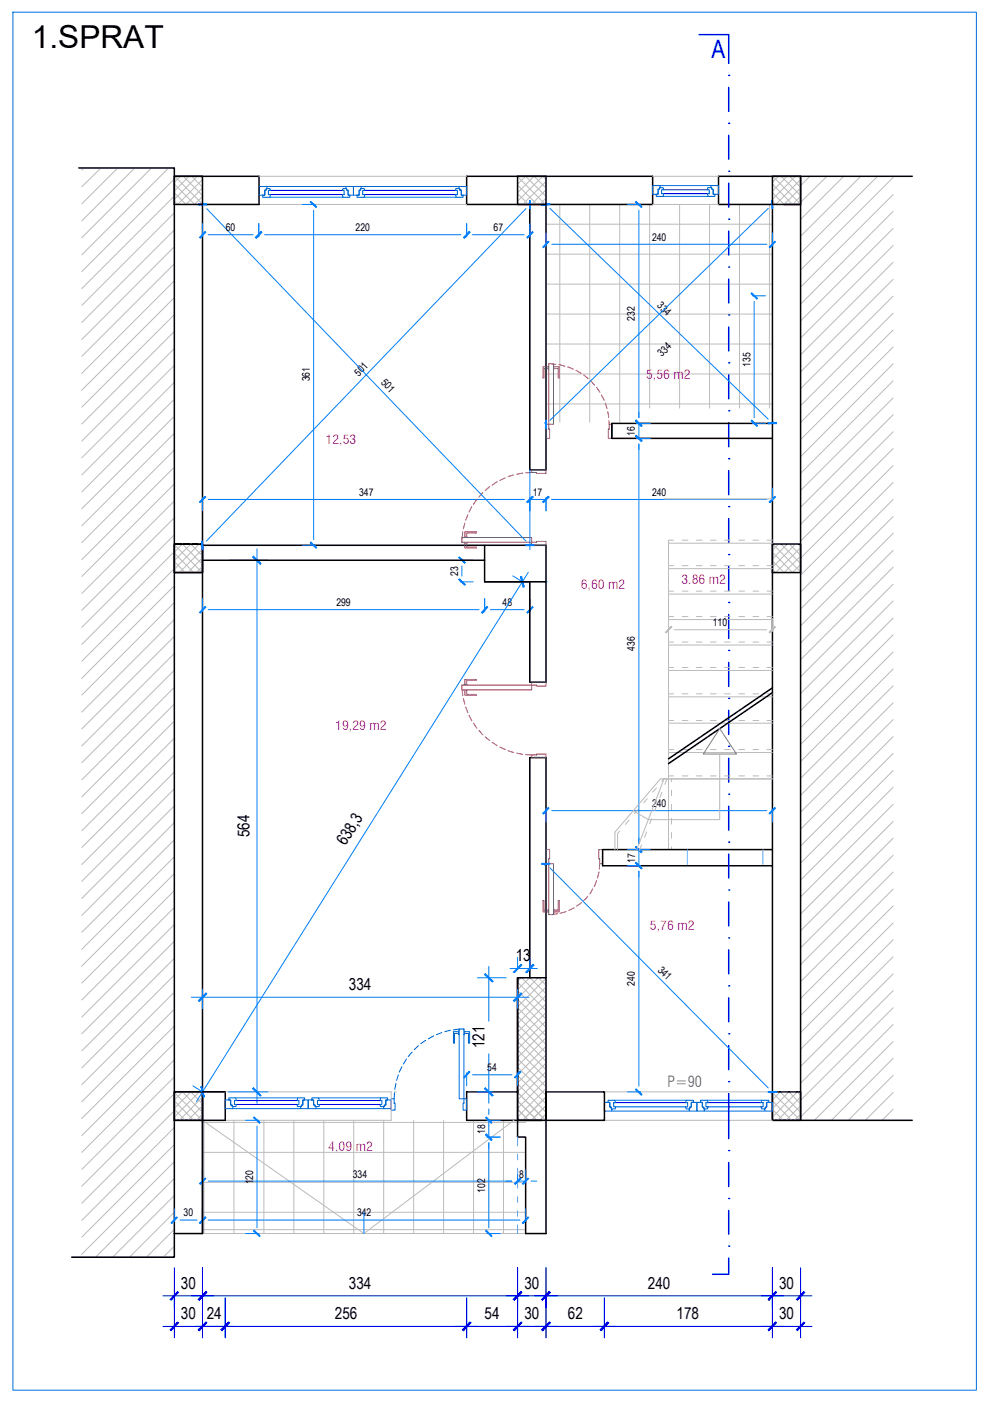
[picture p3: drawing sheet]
<svg xmlns="http://www.w3.org/2000/svg" width="210mm" height="297mm" viewBox="0 0 210 297" stroke-linecap="round" stroke-linejoin="round" font-family="sans-serif">
<defs><g id="words">
<text font-size="6.7" x="6.7" y="10.1">1.SPRAT</text>
<text font-size="5.4" fill="#0000f0" x="150.8" y="12.3">A</text>
<g font-size="3.5">
<text x="52.9" y="177.5" transform="rotate(-90 52.9 177.5)">564</text>
<text x="73.3" y="179.4" transform="rotate(-58 73.3 179.4)">638,3</text>
<text x="109.4" y="203.8">13</text>
<text x="74" y="209.9">334</text>
<text x="102.8" y="222.3" transform="rotate(-90 102.8 222.3)">121</text>
<text x="38.4" y="273.2">30</text>
<text x="74" y="273.2">334</text>
<text x="111.2" y="273.2">30</text>
<text x="137.4" y="273.2">240</text>
<text x="165.2" y="273.2">30</text>
<text x="38.4" y="279.6">30</text>
<text x="43.8" y="279.7">24</text>
<text x="71" y="279.6">256</text>
<text x="102.8" y="279.6">54</text>
<text x="111.2" y="279.6">30</text>
<text x="120.4" y="279.6">62</text>
<text x="143.5" y="279.6">178</text>
<text x="165.2" y="279.6">30</text>
</g>
<text font-size="3.2" fill="#37dd00" x="141.5" y="230.5">P=90</text>
<g font-size="2.7" fill="#f0f">
<text x="137" y="80.4">5,56 m2</text>
<text x="69" y="94.1">12,53</text>
<text x="123.1" y="124.9">6,60 m2</text>
<text x="144.5" y="123.8">3.86 m2</text>
<text x="71.1" y="154.9">19,29 m2</text>
<text x="137.8" y="197.1">5,76 m2</text>
<text x="69.6" y="243.9">4,09 m2</text>
</g>
<g font-size="2.2">
<text x="47.9" y="49">60</text>
<text x="75.4" y="49">220</text>
<text x="104.7" y="49">67</text>
<text x="138.2" y="51">240</text>
<text x="139.2" y="64.9" transform="rotate(44 139.2 64.9)">334</text>
<text x="134.6" y="68.1" transform="rotate(-90 134.6 68.1)">232</text>
<text x="140.3" y="75.7" transform="rotate(-44 140.3 75.7)">334</text>
<text x="159.1" y="77.8" transform="rotate(-90 159.1 77.8)">135</text>
<text x="65.7" y="80.9" transform="rotate(-90 65.7 80.9)">361</text>
<text x="76.1" y="79.9" transform="rotate(-47 76.1 79.9)">501</text>
<text x="80.7" y="81.1" transform="rotate(47 80.7 81.1)">501</text>
<text x="134.6" y="92.4" transform="rotate(-90 134.6 92.4)">16</text>
<text x="76.1" y="105.1">347</text>
<text x="113" y="105.1">17</text>
<text x="138.2" y="105.1">240</text>
<text x="97.2" y="122.1" transform="rotate(-90 97.2 122.1)">23</text>
<text x="71.3" y="128.5">299</text>
<text x="106.6" y="128.5">48</text>
<text x="151.1" y="132.7">110</text>
<text x="134.6" y="138" transform="rotate(-90 134.6 138)">436</text>
<text x="138.2" y="171.1">240</text>
<text x="134.7" y="182.9" transform="rotate(-90 134.7 182.9)">17</text>
<text x="134.6" y="209" transform="rotate(-90 134.6 209)">240</text>
<text x="139.3" y="205.8" transform="rotate(45 139.3 205.8)">341</text>
<text x="103.3" y="227.1">54</text>
<text x="102.9" y="240.4" transform="rotate(-90 102.9 240.4)">18</text>
<text x="53.7" y="251.1" transform="rotate(-90 53.7 251.1)">120</text>
<text x="74.8" y="249.7">334</text>
<text x="110.1" y="249.7">8</text>
<text x="38.9" y="257.9">30</text>
<text x="75.7" y="257.9">342</text>
<text x="102.9" y="252.9" transform="rotate(-90 102.9 252.9)">102</text>
</g>
</g></defs>
<!-- layer: ARH - HATCH - PLOCICA -->
<g fill="none" stroke="#bdbdbd" stroke-width=".21">
<path d="M115.8 47.5h48M115.8 53.9h48M118.7 43.3v46.2M125 43.3v46.2M131.4 43.3v46.2M137.7 43.3v43.2M144.1 43.3v43.2M150.4 43.3v43.2M156.8 43.3v43.2M163.1 43.3v43.2M115.8 60.2h48M115.8 66.6h48"/>
<path d="M115.8 72.9h48M115.8 79.3h48M115.8 85.6h48M42.9 238h68.5M43.3 237.5v24M49.6 237.5v24M56 237.5v24M62.3 237.5v24M68.7 237.5v24M75 237.5v24M81.4 237.5v24M87.7 237.5v24"/>
<path d="M94.1 237.5v24M100.4 237.5v24M106.8 237.5v24M42.9 244.3h68.5M42.9 250.7h68.5M42.9 257h68.5"/>
</g>
<!-- layer: Linija pogleda -->
<g fill="none" stroke="#bababa" stroke-width=".21">
<path d="M17.7 35.7l-.4 .3M21.3 35.7l-4 3.9M24.8 35.7l-7.5 7.5M28.5 35.7l-11.2 11.1M32 35.7l-14.7 14.7M35.6 35.7l-18.3 18.3M37 38l-19.7 19.6M138.4 37.4h13.9M171.7 37.4l-2 1.9M175.3 37.4l-5.6 5.5M178.9 37.4l-9.2 9.1M182.5 37.4l-12.8 12.7"/>
<path d="M186.1 37.4l-16.4 16.3M189.4 37.6l-19.7 19.7M37 59.5l-19.7 19.7M37 55.9l-19.7 19.6M37 52.3l-19.7 19.7M37 48.7l-19.7 19.7M37 45.1l-19.7 19.6M37 41.6l-19.7 19.6M54.9 43.3h44M138.4 43.3h13.9M189.4 59.2l-19.7 19.6M189.4 55.6l-19.7 19.6"/>
<path d="M189.4 52l-19.7 19.7M189.4 48.4l-19.7 19.7M189.4 44.8l-19.7 19.7M189.4 41.3l-19.7 19.6M37 77.4l-19.7 19.7M37 73.9l-19.7 19.6M37 70.3l-19.7 19.6M37 66.7l-19.7 19.6M37 63.1l-19.7 19.6M189.4 77.1l-19.7 19.7M189.4 73.6l-19.7 19.6M189.4 70l-19.7 19.6"/>
<path d="M189.4 66.4l-19.7 19.6M189.4 62.8l-19.7 19.6M37 99l-19.7 19.7M37 95.4l-19.7 19.6M37 91.9l-19.7 19.6M37 88.2l-19.7 19.7M37 84.6l-19.7 19.7M37 81.1l-19.7 19.6M189.4 98.7l-19.7 19.6M189.4 95.1l-19.7 19.6M189.4 91.5l-19.7 19.7M189.4 87.9l-19.7 19.6"/>
<path d="M189.4 84.4l-19.7 19.6M189.4 80.8l-19.7 19.6M37 116.9l-19.7 19.7M37 113.4l-19.7 19.6M37 109.8l-19.7 19.6M37 106.2l-19.7 19.6M37 102.6l-19.7 19.6M37 117.1l1.7-1.7 4.2 4.3M37 115.5l5.9 5.9M37 117.3l4.1 4.1M37 119l2.3 2.4M42.9 118.3l-3.1 3.1"/>
<path d="M42.9 116.4l-4.9 5M42.9 116.1l-.7-.7-5.2 5.3M42.9 117.9l-2.4-2.5-3.5 3.5M141.7 114.5v65.6M163.8 117.1l4.2 4.3 1.7-1.7M163.8 115.4l5.9 5.9M165 115.4l-1.2 1.3M165.6 115.4l4.1 4.1M166.9 115.4l-3.1 3.1M167.4 115.4l2.3 2.3M168.7 115.4l-4.9 4.9M169.2 115.4l.5 .5"/>
<path d="M169.7 116.1l-5.2 5.3-.7-.7M169.7 117.9l-3.4 3.5-2.5-2.5M189.4 116.7l-19.7 19.6M189.4 113.1l-19.7 19.6M189.4 109.5l-19.7 19.6M189.4 105.9l-19.7 19.6M189.4 102.3l-19.7 19.7M37 138.5l-19.7 19.7M37 134.9l-19.7 19.6M37 131.4l-19.7 19.6M37 127.7l-19.7 19.7M37 124.2l-19.7 19.6"/>
<path d="M37 120.6l-19.7 19.6M37 120.9l.5 .5M42.9 120.1l-1.2 1.3M189.4 138.2l-19.7 19.6M189.4 134.6l-19.7 19.7M189.4 131l-19.7 19.7M189.4 127.4l-19.7 19.6M189.4 123.9l-19.7 19.6M189.4 120.2l-19.7 19.7M37 156.5l-19.7 19.6M37 152.9l-19.7 19.6M37 149.3l-19.7 19.7"/>
<path d="M37 145.7l-19.7 19.6M37 142.1l-19.7 19.6M189.4 159.7l-19.7 19.7M189.4 156.2l-19.7 19.6M189.4 152.6l-19.7 19.6M189.4 149l-19.7 19.6M189.4 145.4l-19.7 19.6M189.4 141.8l-19.7 19.7M37 178l-19.7 19.7M37 174.4l-19.7 19.7M37 170.9l-19.7 19.6M37 167.2l-19.7 19.7"/>
<path d="M37 163.7l-19.7 19.6M37 160.1l-19.7 19.6M140 165.1h23.8M142.4 165.1v.6M142.4 167.6v1.1M142.4 170.5v1.2M142.4 173.5v1.2M142.4 176.5v1.2M142.4 179.6v.5M189.4 177.7l-19.7 19.6M189.4 174.2l-19.7 19.6M189.4 170.5l-19.7 19.7"/>
<path d="M189.4 166.9l-19.7 19.7M189.4 163.4l-19.7 19.6M37 199.6l-19.7 19.6M37 196l-19.7 19.6M37 192.4l-19.7 19.6M37 188.8l-19.7 19.6M37 185.2l-19.7 19.6M37 181.7l-19.7 19.6M189.4 199.2l-19.7 19.7M189.4 195.7l-19.7 19.6M189.4 192.1l-19.7 19.6M189.4 188.5l-19.7 19.6"/>
<path d="M189.4 184.9l-19.7 19.6M189.4 181.3l-19.7 19.7M37 217.5l-19.7 19.7M37 214l-19.7 19.6M37 210.4l-19.7 19.6M37 206.7l-19.7 19.7M37 203.2l-19.7 19.6M109.7 208.3l6.1 6M109.7 210l6.1 6.1M109.7 211.9l6.1 5.9M109.7 213.7l6.1 5.9M109.7 215.4l6.1 6.1"/>
<path d="M109.7 217.2l6.1 6M109.7 219.1l6.1 5.9M110.5 207.3l-.8 .8M110.6 207.3l5.2 5.1M112.3 207.3l-2.6 2.5M112.4 207.3l3.4 3.4M114.1 207.3l-4.4 4.4M114.2 207.3l1.6 1.6M115.8 218.2l-6.1 6.1M115.8 216.5l-6.1 5.9M115.8 214.7l-6.1 5.9M115.8 212.8l-6.1 6.1"/>
<path d="M115.8 211.1l-6.1 5.9M115.8 209.3l-6.1 5.9M115.8 207.4l-6.1 6.1M189.4 217.2l-19.7 19.6M189.4 213.7l-19.7 19.6M189.4 210l-19.7 19.7M189.4 206.5l-19.7 19.6M189.4 202.9l-19.7 19.6M37 239.1l-19.7 19.6M37 235.5l-19.7 19.6M37 231.9l-19.7 19.6M37 228.3l-19.7 19.6"/>
<path d="M37 224.7l-19.7 19.6M37 221.1l-19.7 19.7M37 233.2l1.7-1.7 4.2 4.3M37 231.6l5.9 5.9M37 233.4l4.1 4.1M37 235.2l2.3 2.3M37 237l.5 .5M42.9 237.5l34.3 24 31.8-24M42.9 234.4l-3.1 3.1M42.9 236.2l-1.2 1.3M42.9 232.6l-4.9 4.9M42.9 232.2l-.7-.7-5.2 5.3"/>
<path d="M42.9 234l-2.4-2.5-3.5 3.5M42.9 231.5h40v6h-35.1M83.6 231.5h.4M109.7 220.8l6.1 6M109.7 222.6l6.1 6M109.7 224.5l6.1 5.9M109.7 226.2l6.1 6M109.7 228l6.1 6M109.7 229.8l6.1 6M109.7 231.6l5.9 5.9M109.7 233.4l4.2 4.1M109.7 235.2l2.4 2.3"/>
<path d="M109.7 237l.5 .5M115.8 236.2l-1.4 1.3M115.8 234.4l-3.1 3.1M115.8 232.6l-5 4.9M115.8 230.8l-6.1 6M115.8 229l-6.1 6M115.8 227.2l-6.1 6M115.8 225.4l-6.1 6M115.8 223.6l-6.1 6M115.8 221.8l-6.1 6M115.8 220l-6.1 6M128.2 237.5h35.6"/>
<path d="M128.2 231.5h35.6M163.8 233.2l1.6-1.7 4.3 4.3M163.8 231.6l5.9 5.9M163.8 233.4l4 4.1M163.8 235.2l2.3 2.3M163.8 237l.5 .5M169.7 236.2l-1.3 1.3M169.7 234.4l-3.1 3.1M169.7 232.6l-4.8 4.9M169.7 232.2l-.7-.7-5.2 5.3M169.7 234l-2.4-2.5-3.5 3.5M189.4 235.2l-2.4 2.3"/>
<path d="M189.4 231.6l-5.9 5.9M189.4 228l-9.6 9.5M189.4 224.4l-13.1 13.1M189.4 220.8l-16.7 16.7M37 257l-9.6 9.6M37 253.5l-13.1 13.1M37 249.9l-16.7 16.7M37 246.3l-19.7 19.6M37 242.7l-19.7 19.6M37 264.2l-2.4 2.4M37 260.6l-5.9 6M42.9 261.5h68.5"/>
<path d="M42.9 260.7h68.5"/>
</g>
<!-- layer: Linija presjeka -->
<g fill="none" stroke="#000" stroke-width=".32">
<path d="M54.9 37.4h-17.9v224.1M98.9 37.4h39.5v5.9h-39.5zM152.3 37.4h17.4v200.1h-5.9v-194.2h-11.5zM54.9 43.3h-12v194.2M166.2 43.3h3.5M37 115.4h5.9v6h-5.9zM163.8 115.4h5.9v6h-5.9zM127.8 183.6h36M127.8 180.1h36M37 231.5h5.9v6h-5.9zM47.8 231.5v6M109.7 231.5v9.6"/>
<path d="M109.7 231.5v6h6.1v-6v30M109.7 231.5h-10.8v6h16M163.8 231.5h5.9v6h-5.9z"/>
</g>
<!-- layer: GL-Bravarija -->
<g fill="none" stroke="#005cb8" stroke-width=".21">
<path d="M92 219.6l-1.2 .7M93.7 218.9l-1.2 .5M95.5 218.4l-1.2 .3M97.2 218.7h-1.1v2.4h.2v-2h.9M97.4 218.5h-.2v.9h.2M97.4 218.2h1v14.8h-1zM97.5 218.2l-1.4 .2M98.4 218.5v.9M98.4 218.7h1.2v2.4h-.3v-2h-.9M65.3 233.2h1.2v1.1h.3v.3h.3l-.2 .5h-1.6zM66.1 232.8h1.5l.1 .5h-.4v.9h.5l-.2 .4h-.8v-.3h-.3v-1.1h-.4zM80.7 232.8h1.5v.4h-.4v1.1h-.3v.3h-.8l-.1-.4h.4v-.9h-.4z"/>
<path d="M81.8 233.2h1.1v1.9h-1.5l-.1-.5h.2v-.3h.3zM82.9 233h.7v.9h.2v1.5h-.9zM83.6 231.6v1.4M84 229.7l-.3 1.3M84.5 227.9l-.4 1.2M85.2 226.2l-.5 1.1M86.2 224.5l-.7 1.1M87.4 223.1l-.8 .9M88.7 221.7l-.9 .8M90.2 220.6l-1 .7M98.4 233h.5v2.4h-.7v-1.5h.2zM128.2 233.7h1.1v1h.3v.4h.2l-.1 .5h-1.5z"/>
<path d="M128.9 233.3h1.5l.1 .5h-.4v.9h.4l-.1 .4h-.8v-.4h-.3v-1h-.4zM145.5 233.3h1.5v.4h-.4v1h-.4v.4h-.7l-.1-.4h.4v-.9h-.4zM146.6 233.7h1.2v1.9h-1.6l-.1-.5h.1v-.4h.4zM147.8 233.7h1.1v1h.3v.4h.2l-.1 .5h-1.5zM148.5 233.3h1.5l.1 .5h-.4v.9h.4l-.1 .4h-.8v-.4h-.3v-1h-.4zM161.5 233.3h1.5v.4h-.4v1h-.4v.4h-.7l-.1-.4h.4v-.9h-.4zM162.6 233.7h1.2v1.9h-1.6l-.1-.5h.1v-.4h.4z"/>
</g>
<path d="M67.8 234.2h12.8M67.8 233.3h12.8M130.5 234.7h14.9M130.5 233.8h14.9M150.1 234.7h11.3M150.1 233.8h11.3" fill="none" stroke="#00f" stroke-width=".21"/>
<path d="M66.9 235.1h14.5M67.6 232.8h13.1M129.7 235.6h16.5M130.4 233.3h15.1M149.3 235.6h12.9M150 233.3h11.5" fill="none" stroke="#008ab8" stroke-width=".21"/>
<!-- layer: Linija pogleda -->
<path d="M2.7 2.6h204.3v292.1h-204.3z" fill="none" stroke="#006edd" stroke-width=".21"/>
<!-- layer: ARH - OZNAKE presjeka -->
<path d="M154.5 7.3v6.1" fill="none" stroke="#0000f0" stroke-width=".32"/>
<circle cx="154.5" cy="16" r=".16" fill="#0000f0"/>
<path d="M154.5 18.5v5.1" fill="none" stroke="#0000f0" stroke-width=".32"/>
<circle cx="154.5" cy="26.1" r=".16" fill="#0000f0"/>
<path d="M154.5 28.7v5.1" fill="none" stroke="#0000f0" stroke-width=".32"/>
<circle cx="154.5" cy="36.3" r=".16" fill="#0000f0"/>
<path d="M154.5 38.8v5.1" fill="none" stroke="#0000f0" stroke-width=".32"/>
<circle cx="154.5" cy="46.5" r=".16" fill="#0000f0"/>
<path d="M154.5 49v5.1" fill="none" stroke="#0000f0" stroke-width=".32"/>
<circle cx="154.5" cy="56.6" r=".16" fill="#0000f0"/>
<path d="M154.5 59.2v5" fill="none" stroke="#0000f0" stroke-width=".32"/>
<circle cx="154.5" cy="66.8" r=".16" fill="#0000f0"/>
<path d="M154.5 69.3v5.1" fill="none" stroke="#0000f0" stroke-width=".32"/>
<circle cx="154.5" cy="76.9" r=".16" fill="#0000f0"/>
<path d="M154.5 79.5v5.1" fill="none" stroke="#0000f0" stroke-width=".32"/>
<circle cx="154.5" cy="87.1" r=".16" fill="#0000f0"/>
<path d="M154.5 89.6v5.1" fill="none" stroke="#0000f0" stroke-width=".32"/>
<circle cx="154.5" cy="97.3" r=".16" fill="#0000f0"/>
<path d="M154.5 99.8v5.1" fill="none" stroke="#0000f0" stroke-width=".32"/>
<circle cx="154.5" cy="107.4" r=".16" fill="#0000f0"/>
<path d="M154.5 110v5" fill="none" stroke="#0000f0" stroke-width=".32"/>
<circle cx="154.5" cy="117.6" r=".16" fill="#0000f0"/>
<path d="M154.5 120.1v5.1" fill="none" stroke="#0000f0" stroke-width=".32"/>
<circle cx="154.5" cy="127.7" r=".16" fill="#0000f0"/>
<path d="M154.5 130.3v5.1" fill="none" stroke="#0000f0" stroke-width=".32"/>
<circle cx="154.5" cy="137.9" r=".16" fill="#0000f0"/>
<path d="M154.5 140.4v5.1" fill="none" stroke="#0000f0" stroke-width=".32"/>
<circle cx="154.5" cy="148.1" r=".16" fill="#0000f0"/>
<path d="M154.5 150.6v5.1" fill="none" stroke="#0000f0" stroke-width=".32"/>
<circle cx="154.5" cy="158.2" r=".16" fill="#0000f0"/>
<path d="M154.5 160.8v5" fill="none" stroke="#0000f0" stroke-width=".32"/>
<circle cx="154.5" cy="168.4" r=".16" fill="#0000f0"/>
<path d="M154.5 170.9v5.1" fill="none" stroke="#0000f0" stroke-width=".32"/>
<circle cx="154.5" cy="178.5" r=".16" fill="#0000f0"/>
<path d="M154.5 181.1v5.1" fill="none" stroke="#0000f0" stroke-width=".32"/>
<circle cx="154.5" cy="188.7" r=".16" fill="#0000f0"/>
<path d="M154.5 191.2v5.1" fill="none" stroke="#0000f0" stroke-width=".32"/>
<circle cx="154.5" cy="198.9" r=".16" fill="#0000f0"/>
<path d="M154.5 201.4v5.1" fill="none" stroke="#0000f0" stroke-width=".32"/>
<circle cx="154.5" cy="209" r=".16" fill="#0000f0"/>
<path d="M154.5 211.6v5" fill="none" stroke="#0000f0" stroke-width=".32"/>
<circle cx="154.5" cy="219.2" r=".16" fill="#0000f0"/>
<path d="M154.5 221.7v5.1" fill="none" stroke="#0000f0" stroke-width=".32"/>
<circle cx="154.5" cy="229.3" r=".16" fill="#0000f0"/>
<path d="M154.5 231.9v9.5" fill="none" stroke="#0000f0" stroke-width=".32"/>
<circle cx="154.5" cy="243.9" r=".16" fill="#0000f0"/>
<path d="M154.5 246.5v5.1" fill="none" stroke="#0000f0" stroke-width=".32"/>
<circle cx="154.5" cy="254.1" r=".16" fill="#0000f0"/>
<path d="M154.5 256.6v5.1" fill="none" stroke="#0000f0" stroke-width=".32"/>
<circle cx="154.5" cy="264.2" r=".16" fill="#0000f0"/>
<path d="M148.2 7.3h6.3M154.5 266.7v3.5h-3.4" fill="none" stroke="#0000f0" stroke-width=".32"/>
<!-- layer: ARH - KOTE - ENTERIJER -->
<g fill="none" stroke="#007fff" stroke-width=".21">
<path d="M42.9 47.4v2.8M43.3 43.1l-.4 .2M43.8 44.2l67.7 70.5M44.1 49.8h9.6M54.9 47.4v2.8M56.1 49.8h41.6M64.1 43.3h2.8M66.5 44.6v69.8M98.9 47.4v2.8M100.1 49.8h11M111.5 44.2l-67.7 70.5M112.1 43.1l.2 .2"/>
<path d="M112.3 47.4v2.8M115.8 49.4v2.8M116 43.1l-.2 .2M116.6 44.2l46.3 44.7M117 51.8h45.6M133 43.3h2.8M135.5 44.6v44M162.9 44.2l-46.3 44.9M163.5 43.1l.3 .2M163.8 49.4v2.8M159.5 62.7h2.8M159.9 63.9v24.7"/>
<path d="M112.3 99.6v17M115.5 89.6l.3 .4M135 89.8h2.9M135 92.9h2.9M135.5 89.8v3.1M135.5 94.1v84.8M159.5 89.8h2.8M164 89.5l-.2 .3M42.9 105.5v2.8M42.9 115.6l.3 .3M44.1 105.9h67M48.5 118.8h8.3"/>
<path d="M54.5 116.4v117.5M64.1 115.6h2.8M97.5 118.8h2.8M97.9 120v2.2M112.3 105.9h3.5M112.7 115.3l-.4 .3M115.8 105.5v2.8M117 105.9h45.6M163.8 103.5v2.8M42.9 126.9v2.8M44.1 129.3h57.4M97.5 123.4h2.8"/>
<path d="M102.8 126.9v2.8M104 129.3h7.1M108.7 122.1l2.1 1.3M112 121.3l-70.3 112.2M112.3 126.9v2.8M115.8 123.4h.2M115.8 171.5v2.8M117 171.9h45.6M163.8 171.5v2.8M115.8 183.1l-.3 .3M116.6 184l46.3 46.7M133 183.6h2.8"/>
<path d="M133 180.1h4.9M135.5 180.1v3.5M135.5 184.7v45.6M40.6 211.4h71.5M42.9 209.7v4.1M101.2 207.3h6.1M103.6 204.9v11.6M108.1 205.3h5.8M109.7 203v2.3M109.7 209.7v4.1M112.3 203v2.3M40.9 230.2l2 1.3"/>
<path d="M48.5 231.5h8.3M52.1 237.5h2.8M54.5 238.7v21.6M98.9 227.4v2.8M100.1 227.9h8.4M101.2 231.5h3.3M103.3 237.5h2.8M103.6 223.4v10.5M103.6 235.1v1.2M103.6 237.5v3.6M109.7 227.4v2.8M133 231.5h2.8"/>
<path d="M163.8 231.5l-.3 .3M37 256.3v2.8M38.2 258.7h3.6M42.9 248v2.8M42.9 256.3v2.8M44.1 250.4h64.4M44.1 258.7h66.1M77.2 257v4.5M103.3 241.1h2.8M103.6 242.3v18M109.7 248v2.8M109.7 250.4h1.7"/>
<path d="M111.4 248v2.8M111.4 256.3v2.8M112.6 250.4h1.2M52.1 261.5h2.8M103.3 261.5h2.8"/>
</g>
<!-- layer: Pregradni zidovi -->
<g fill="#007fff" stroke="#007fff" stroke-width=".21">
<path d="M53.7 230.6l-.1 .2 1.7 1.5zM53.6 230.8l1.7 1.5-.1 .1z"/>
<path d="M53.6 118.1l1.6 1.6 .1-.2zM53.7 117.9l1.6 1.6-1.7-1.4z"/>
<path d="M97.4 122.7l-.1 .2 1.3 1zM97.3 122.9l1.3 1-.1 .2z"/>
<path d="M97.3 118.2l1.2 1.2 .1-.1zM97.3 118.2l.1-.1 1.2 1.2z"/>
<path d="M65.8 42.8l1.2 1.2 .1-.1zM65.9 42.7l1.2 1.2-1.3-1.1z"/>
<path d="M65.9 114.9l-.1 .1 1.3 1.1zM65.8 115l1.3 1.1-.1 .1z"/>
<path d="M103.3 128.6l-1.2 1.2 .1 .2zM103.3 128.6l.1 .2-1.2 1.2z"/>
<path d="M43.5 128.6l-1.1 1.4 1.2-1.2zM43.5 128.6l-1.1 1.4-.1-.2z"/>
<path d="M103.3 128.6l-1.1 1.4 1.2-1.2zM103.3 128.6l-1.1 1.4-.1-.2z"/>
<path d="M111.7 129.8l.1 .2 1.1-1.4zM112.9 128.6l.1 .2-1.2 1.2z"/>
<path d="M113 204.5l-1.4 1.7 1.6-1.6zM113 204.5l-1.4 1.7-.2-.1z"/>
<path d="M108.8 206.1l.2 .1 1.5-1.7zM110.5 204.5l.1 .1-1.6 1.6z"/>
<path d="M108.8 212.1l.2 .2 1.5-1.8zM110.5 210.5l.1 .2-1.6 1.6z"/>
<path d="M43.7 210.5l-1.5 1.8 1.6-1.6zM42 212.1l1.7-1.6-1.5 1.8z"/>
<path d="M102.9 230.6l-.1 .2 1.7 1.5zM102.8 230.8l1.7 1.5-.2 .1z"/>
<path d="M102.8 206.6l1.5 1.6 .2-.1zM102.9 206.4l1.6 1.7-1.7-1.5z"/>
<path d="M110.4 122.3l.5 2.2 .2-.1zM110.4 122.3h.2l.5 2.1z"/>
<path d="M42.6 230.4l.7 2.2-.5-2.2zM42.6 230.4l.7 2.2h-.2z"/>
<path d="M43.5 105.3l-1.1 1.2 1.2-1.1zM42.3 106.4l1.2-1.1-1.1 1.2z"/>
<path d="M111.7 106.4l.1 .1 1.1-1.2zM112.9 105.3l.1 .1-1.2 1.1z"/>
<path d="M111.7 106.4l.1 .1 1.1-1.2zM112.9 105.3l.1 .1-1.2 1.1z"/>
<path d="M116.3 105.3l-1.1 1.2 1.2-1.1zM115.1 106.4l1.2-1.1-1.1 1.2z"/>
<path d="M116.3 105.3l-1.1 1.2 1.2-1.1zM115.1 106.4l1.2-1.1-1.1 1.2z"/>
<path d="M163.1 106.4l.1 .1 1.1-1.2zM164.3 105.3l.1 .1-1.2 1.1z"/>
<path d="M134.9 89.1l-.1 .1 1.3 1.1zM134.8 89.2l1.3 1.1-.1 .1z"/>
<path d="M134.8 42.8l1.2 1.2 .1-.1zM134.9 42.7l1.2 1.2-1.3-1.1z"/>
<path d="M163.1 52.4l.1 .1 1.1-1.3zM164.3 51.2l.1 .1-1.2 1.2z"/>
<path d="M116.3 51.2l-1.1 1.3 1.2-1.2zM116.3 51.2l-1.1 1.3-.1-.1z"/>
<path d="M162.9 89.6v.2l1.7-.2zM162.9 89.8l1.7-.2v.2z"/>
<path d="M114.9 43.5l1.7-.1v-.2zM114.9 43.3l1.7-.1-1.7 .3z"/>
<path d="M159.4 89.1l-.1 .1 1.3 1.1zM159.3 89.2l1.3 1.1-.1 .1z"/>
<path d="M159.3 62.2l1.2 1.2 .1-.1zM159.3 62.2l.1-.1 1.2 1.2z"/>
<path d="M42.8 114.7l.2 1.7v-1.7zM42.8 114.7l.2 1.7h-.2z"/>
<path d="M112.3 42.5v1.7h.2zM112.3 42.5h.1l.1 1.7z"/>
<path d="M111.5 115.5v.2l1.7-.2zM111.5 115.7l1.7-.2v.2z"/>
<path d="M42.1 43.4l1.7 .1v-.2zM42.1 43.2l1.7 .1-1.7 .1z"/>
<path d="M43.5 49.1l-1.1 1.4 1.2-1.2zM43.5 49.1l-1.1 1.4-.1-.2z"/>
<path d="M54.2 50.3l.1 .2 1.1-1.4zM55.4 49.1l.1 .2-1.2 1.2z"/>
<path d="M55.4 49.1l-1.1 1.4 1.2-1.2zM55.4 49.1l-1.1 1.4-.1-.2z"/>
<path d="M98.3 50.3l.1 .2 1.1-1.4zM99.5 49.1l.1 .2-1.2 1.2z"/>
<path d="M99.5 49.1l-1.1 1.4 1.2-1.2zM99.5 49.1l-1.1 1.4-.1-.2z"/>
<path d="M111.7 50.3l.1 .2 1.1-1.4zM112.9 49.1l.1 .2-1.2 1.2z"/>
<path d="M134.8 183l1.2 1.2 .1-.1zM134.8 183l.1-.1 1.2 1.2z"/>
<path d="M134.9 230.9l-.1 .1 1.3 1.1zM134.8 231l1.3 1.1-.1 .1z"/>
<path d="M109.1 250.9l.1 .2 1.1-1.3zM110.3 249.8l.1 .1-1.2 1.2z"/>
<path d="M43.5 249.8l-1.1 1.3 1.2-1.2zM42.3 250.9l1.2-1.1-1.1 1.3z"/>
<path d="M112 249.8l-1.1 1.3 1.2-1.2zM110.8 250.9l1.2-1.1-1.1 1.3z"/>
<path d="M109.1 250.9l.1 .2 1.1-1.3zM110.3 249.8l.1 .1-1.2 1.2z"/>
<path d="M103.1 236.8l-.1 .2 1.3 1zM103 237l1.3 1-.2 .2z"/>
<path d="M103 240.6l1.1 1.2 .2-.1zM103 240.6l.1-.1 1.2 1.2z"/>
<path d="M53.8 237l1.2 1.2 .1-.2zM53.9 236.8l1.2 1.2-1.3-1z"/>
<path d="M53.9 260.8l-.1 .2 1.3 1zM53.8 261l1.3 1-.1 .2z"/>
<path d="M103 240.6l1.1 1.2 .2-.1zM103 240.6l.1-.1 1.2 1.2z"/>
<path d="M103 261l1.3 1-1.2-1.2zM103 261l1.3 1-.2 .2z"/>
<path d="M37.5 258l-1.1 1.4 1.2-1.2zM36.3 259.2l1.2-1.2-1.1 1.4z"/>
<path d="M42.3 259.2l.1 .2 1.1-1.4zM43.5 258l.1 .2-1.2 1.2z"/>
<path d="M110.8 259.2l.1 .2 1.1-1.4zM112 258l.1 .2-1.2 1.2z"/>
<path d="M43.5 258l-1.1 1.4 1.2-1.2zM43.5 258l-1.1 1.4-.1-.2z"/>
<path d="M114.9 183.2h1.7v-.2zM114.9 183h1.7l-1.7 .2z"/>
<path d="M162.9 231.4v.2l1.7-.2zM162.9 231.6l1.7-.2v.2z"/>
<path d="M134.9 89.1l-.1 .1 1.3 1.1zM134.8 89.2l1.3 1.1-.1 .1z"/>
<path d="M134.8 92.4l1.2 1.2 .1-.1zM134.9 92.3l1.2 1.2-1.3-1.1z"/>
<path d="M134.8 92.4l1.2 1.2 .1-.1zM134.9 92.3l1.2 1.2-1.3-1.1z"/>
<path d="M134.9 179.5l-.1 .1 1.3 1zM134.8 179.6l1.3 1-.1 .2z"/>
<path d="M115.7 89.1l.1 1.7v-1.7zM115.7 89.1l.1 1.7h-.2z"/>
<path d="M163.6 42.5v1.7h.2zM163.6 42.5h.2v1.7z"/>
<path d="M134.8 183l1.2 1.2 .1-.1zM134.8 183l.1-.1 1.2 1.2z"/>
<path d="M134.9 179.5l-.1 .1 1.3 1zM134.8 179.6l1.3 1-.1 .2z"/>
<path d="M163.1 172.4l.1 .2 1.1-1.4zM164.3 171.2l.1 .2-1.2 1.2z"/>
<path d="M116.3 171.2l-1.1 1.4 1.2-1.2zM116.3 171.2l-1.1 1.4-.1-.2z"/>
<path d="M99.5 227.2l-1.1 1.3 1.2-1.2zM98.3 228.4l1.2-1.2-1.1 1.3z"/>
<path d="M109.1 228.4l.1 .1 1.1-1.3zM110.3 227.2l.1 .1-1.2 1.2z"/>
</g>
<!-- layer: Linija presjeka -->
<g fill="none" stroke="#000" stroke-width=".32">
<path d="M16.7 35.6h20.3v1.8M37 37.4h5.9v5.9h-5.9zM54.9 37.4v5.9M109.7 37.4h6.1v5.9h-6.1zM163.8 37.4h5.9v5.9h-5.9zM169.7 37.4h23.7M112.3 43.3v56.3h3.5v-56.3M163.8 89.8h-34.1v3.1h34.1M42.9 118.8h59.9v4.6h9.5v21.2h3.5v-21.2h-13M42.9 115.6h72.9v7.7M102.8 115.6v3.2M163.8 146.9l-22.1 15"/>
<path d="M163.8 145.8l-22.1 15.1M127.8 180.1v3.5M109.7 207.3v24.2v-24.2h6.1v24.2h12.4v6h-12.4M112.3 207.3v-46.7h3.5v46.7M42.9 237.5v24h-5.9v5.1h-21.8M42.9 237.5h4.9M42.9 231.5h4.9M42.9 237.5v24M169.7 237.5h23.7M109.7 241.1h1.7v20.4h4.4"/>
</g>
<!-- layer: Linija pogleda -->
<g fill="none" stroke="#bababa" stroke-width=".21">
<path d="M37 39l4.3 4.3 1.6-1.7M37 37.4l5.9 5.9M38.3 37.4l-1.3 1.3M38.9 37.4l4 4M40.1 37.4l-3.1 3.1M40.6 37.4l2.3 2.3M41.9 37.4l-4.9 4.9M42.4 37.4l.5 .5M42.9 38.1l-5.2 5.2-.7-.6M42.9 39.9l-3.5 3.4-2.4-2.4M54.9 37.4h44M109.7 39l1.7-1.6 4.4 4.2"/>
<path d="M109.7 37.4l5.9 5.9M109.7 39.2l4.2 4.1M115.8 38.5l-5 4.8M115.8 38.1l-.7-.7-5.4 5.3M115.8 39.9l-2.6-2.5-3.5 3.5M163.8 39l4.2 4.3 1.7-1.7M163.8 37.4l5.9 5.9M165 37.4l-1.2 1.3M165.6 37.4l4.1 4M166.9 37.4l-3.1 3.1M167.4 37.4l2.3 2.3M168.7 37.4l-4.9 4.9"/>
<path d="M169.2 37.4l.5 .5M169.7 38.1l-5.2 5.2-.7-.6M169.7 39.9l-3.4 3.4-2.5-2.4M109.7 41.1l2.4 2.2M109.7 42.8l.5 .5M115.8 42l-1.4 1.3M115.8 40.2l-3.1 3.1M140.7 105.8h23.1M141.7 115.2h22.1M141.7 119.9h1.1M141.7 114.5h1.1M144.7 119.9h1.2"/>
<path d="M144.7 114.5h1.2M147.6 119.9h1.3M147.6 114.5h1.3M150.6 119.9h1.2M150.6 114.5h1.2M153.6 119.9h1.2M153.6 114.5h1.2M156.7 119.9h1.2M156.7 114.5h1.2M159.6 119.9h1.3M159.6 114.5h1.3M162.6 119.9h1.2"/>
<path d="M162.6 114.5h1.2M141.7 136.8h22.1M141.7 136.1h1.1M141.7 131.4h22.1M141.7 126h22.1M141.7 120.6h22.1M141.7 130.7h1.1M141.7 125.3h1.1M141.7 131.1v2.8M142.9 133.5h19.7M144.7 136.1h1.2M144.7 130.7h1.2"/>
<path d="M144.7 125.3h1.2M147.6 136.1h1.3M147.6 130.7h1.3M147.6 125.3h1.3M150.6 136.1h1.2M150.6 130.7h1.2M150.6 125.3h1.2M153.6 136.1h1.2M153.6 130.7h1.2M153.6 125.3h1.2M156.7 136.1h1.2M156.7 130.7h1.2"/>
<path d="M156.7 125.3h1.2M159.6 136.1h1.3M159.6 130.7h1.3M159.6 125.3h1.3M162.6 136.1h1.2M162.6 130.7h1.2M162.6 125.3h1.2M163.8 131.1v2.8M141.7 159.6h22.1M141.7 153.3h22.1M141.7 147.7h22.1M141.7 142.2h22.1"/>
<path d="M141.7 141.5h1.1M141.7 147.1h1.1M141.7 152.8h1.1M141.7 158.9h1.1M144.7 141.5h1.2M144.7 147.1h1.2M144.7 152.8h1.2M144.7 158.9h1.2M147.6 141.5h1.3M147.6 147.1h1.3M147.6 152.8h1.3M147.6 158.9h1.3"/>
<path d="M150.6 141.5h1.2M150.6 147.1h1.2M150.6 152.8h1.2M150.6 158.9h1.2M152.6 159.9v13.9h-15.1l-3.3-1.9M153.6 141.5h1.2M153.6 147.1h1.2M153.6 152.8h1.2M153.6 158.9h1.2M156.7 141.5h1.2M156.7 147.1h1.2M156.7 152.8h1.2"/>
<path d="M156.7 158.9h1.2M159.6 141.5h1.3M159.6 147.1h1.3M159.6 152.8h1.3M159.6 158.9h1.3M162.6 141.5h1.2M162.6 147.1h1.2M162.6 152.8h1.2M162.6 158.9h1.2M131.4 176.2l-.5 .5v3.4M133.4 173.9l-.8 .9M135.3 171.6l-.8 .9"/>
<path d="M136 179.2l-.4 1.1M137.1 176.4l-.4 1.1M137.2 169.3l-.7 .9M138.2 173.6l-.5 1.1M139.2 167l-.8 .9M139.3 170.8l-.5 1.1M140 165.1l-9.6 11.3v3.7M140.3 165.7l.5-.6-5.8 15M140.3 168l-.4 1.1M140.5 165.1h23.3M141.4 165.1l-.4 1.2M141.7 164.5h1.1"/>
<path d="M144.7 164.5h1.2M147.6 164.5h1.3M150.6 164.5h1.2M153.6 164.5h1.2M156.7 164.5h1.2M159.6 164.5h1.3M162.6 164.5h1.2"/>
</g>
<!-- layer: GL-Stolarija -->
<g fill="none" stroke="#b85c00" stroke-width=".21">
<path d="M116.3 77.8h-1.2v2.3h.2v-2h1M116.3 77.6v.7M116.3 77.1h1.1v12.9h-1.1zM117.1 77.2l.8 .1M117.4 77.6v.7M117.4 77.8h1.2v2.3h-.2v-2h-1M118.5 77.3l1.3 .3M120.3 77.8l1.2 .5M122.1 78.5l1.1 .7M123.8 79.5l.9 .8M112.7 99.6h3.1v.8h-2.1v-.2h-1zM115.8 90h.5v1h.2v1.9h-.7z"/>
<path d="M125.2 80.8l.9 .8M126.5 82.1l.7 1.1M127.5 83.7l.6 1.2M128.3 85.4l.4 1.3M128.8 87.3l.2 1.3M129.1 89.2l.1 .8M129.2 90h.5v2.9h-.7v-1.9h.2zM97.9 114h14.8v1h-14.8zM98.1 112.8l-.1 1.3M98.4 115v.1h.7v-.1M98.4 114h.7M98.6 115.1v1.1h2.4v-.2h-2.1v-.9"/>
<path d="M98.6 113.9v-1.1h2.4v.2h-2.1v.9M98.6 110.9l-.4 1.2M99.2 109.1l-.5 1.2M100 107.4l-.6 1.2M101.1 105.8l-.7 1.1M102.4 104.4l-.9 1M103.8 103.2l-.9 .8M105.4 102.2l-1.1 .6M107.1 101.3l-1.1 .5M108.9 100.7l-1.2 .4M110.8 100.3l-1.3 .3M112.7 115h1v-.2h2.1v.8h-3.1z"/>
<path d="M112.7 100.2h-1.3M97.9 145.3h14.8v1h-14.8zM98 146.2l.1 1.3M98.2 148.1l.4 1.2M98.4 145.3v-.2h.7v.2M98.4 146.3h.7M98.6 145.1v-1h2.4v.2h-2.1v.8M98.6 146.3v1.1h2.4v-.2h-2.1v-.9M98.7 149.9l.5 1.2M99.4 151.7l.6 1.1M100.4 153.3l.7 1.1M101.5 154.9l.9 .9"/>
<path d="M102.9 156.3l.9 .7M104.3 157.4l1.1 .7M106 158.4l1.1 .5M107.7 159.2l1.2 .4M109.5 159.7l1.3 .2M111.4 160l1.3 .1M112.7 144.6h3.1v.9h-2.1v-.2h-1zM112.7 160.1h1v-.2h2.1v.7h-3.1zM115.8 180.1h.7v2h-.2v1h-.5zM116.3 193h-1v-2.1h-.2v2.4h1.2M116.3 192.7v.8M116.3 183.1h1.1v10.8h-1.1z"/>
<path d="M117.4 192.7v.8M117.4 193h1v-2.1h.2v2.4h-1.2M118.2 193.7l-1.2 .2M120 193.3l-1.2 .4M121.7 192.5l-1.1 .5M123.3 191.4l-1.1 .7M124.6 190l-.8 .9M125.7 188.4l-.7 1.1M126.5 186.7l-.5 1.2M126.9 180.1h.9v3h-.7v-1h-.2zM127 184.9l-.3 1.3M127.1 183.1v1.2"/>
</g>
<!-- layer: crtkana linija -->
<path d="M145.7 180.1v3.2M161.7 180.1v3.2M109.7 241.1v1.8M109.7 244.7v1.2M109.7 247.7v1.2M109.7 250.7v1.2M109.7 253.7v1.2M109.7 256.7v1.2M109.7 259.7v1.8" fill="none" stroke="#7f7fff" stroke-width=".21"/>
<!-- layer: Kote_Arh -->
<path d="M34.6 274.7h137.6M37 268.8v14.8M42.9 268.8v14.8M47.8 275.2v8.4M98.9 275.2v8.4M109.7 268.8v14.8M115.8 268.8v14.8M128.2 275.2v8.4M163.8 268.8v14.8M169.7 268.8v14.8M34.6 281.2h137.6M41.3 281.2h8" fill="none" stroke="#00d" stroke-width=".21"/>
<!-- layer: Pregradni zidovi -->
<g fill="#00d" stroke="#00d" stroke-width=".21">
<path d="M170.4 273.9l-1.5 1.6 .1 .1zM170.4 273.9l.2 .1-1.6 1.6z"/>
<path d="M164.5 273.9l-1.5 1.7 1.6-1.6zM164.5 273.9l-1.5 1.7-.1-.1z"/>
<path d="M164.5 273.9l-1.6 1.6 .1 .1zM164.5 273.9l.1 .1-1.6 1.6z"/>
<path d="M116.5 273.9l-1.5 1.7 1.7-1.6zM116.5 273.9l-1.5 1.7-.1-.1z"/>
<path d="M116.5 273.9l-1.6 1.6 .1 .1zM116.5 273.9l.2 .1-1.7 1.6z"/>
<path d="M110.5 273.9l-1.5 1.7 1.6-1.6zM110.5 273.9l-1.5 1.7-.2-.1z"/>
<path d="M108.8 275.5l.2 .1 1.5-1.7zM110.5 273.9l.1 .1-1.6 1.6z"/>
<path d="M43.7 273.9l-1.5 1.7 1.6-1.6zM42 275.5l1.7-1.6-1.5 1.7z"/>
<path d="M42 275.5l.2 .1 1.5-1.7zM43.7 273.9l.1 .1-1.6 1.6z"/>
<path d="M37.7 273.9l-1.4 1.7 1.6-1.6zM37.7 273.9l-1.4 1.7-.2-.1z"/>
<path d="M170.4 280.3l-1.5 1.6 .1 .2zM170.4 280.3l.2 .2-1.6 1.6z"/>
<path d="M164.5 280.3l-1.5 1.8 1.6-1.6zM164.5 280.3l-1.5 1.8-.1-.2z"/>
<path d="M164.5 280.3l-1.6 1.6 .1 .2zM164.5 280.3l.1 .2-1.6 1.6z"/>
<path d="M128.8 280.3l-1.3 1.8 1.5-1.6zM128.8 280.3l-1.3 1.8-.2-.2z"/>
<path d="M127.3 281.9l.2 .2 1.3-1.8zM128.8 280.3l.2 .2-1.5 1.6z"/>
<path d="M116.5 280.3l-1.5 1.8 1.7-1.6zM116.5 280.3l-1.5 1.8-.1-.2z"/>
<path d="M114.9 281.9l.1 .2 1.5-1.8zM116.5 280.3l.2 .2-1.7 1.6z"/>
<path d="M110.5 280.3l-1.5 1.8 1.6-1.6zM108.8 281.9l1.7-1.6-1.5 1.8z"/>
<path d="M108.8 281.9l.2 .2 1.5-1.8zM110.5 280.3l.1 .2-1.6 1.6z"/>
<path d="M99.6 280.3l-1.4 1.8 1.6-1.6zM99.6 280.3l-1.4 1.8-.1-.2z"/>
<path d="M99.6 280.3l-1.5 1.6 .1 .2zM99.6 280.3l.2 .2-1.6 1.6z"/>
<path d="M48.5 280.3l-1.4 1.8 1.5-1.6zM48.5 280.3l-1.4 1.8-.2-.2z"/>
<path d="M48.5 280.3l-1.4 1.8 1.5-1.6zM48.5 280.3l-1.4 1.8-.2-.2z"/>
<path d="M42 281.9l.2 .2 1.5-1.8zM43.7 280.3l.1 .2-1.6 1.6z"/>
<path d="M42 281.9l.2 .2 1.5-1.8zM43.7 280.3l.1 .2-1.6 1.6z"/>
<path d="M37.7 280.3l-1.4 1.8 1.6-1.6zM37.7 280.3l-1.4 1.8-.2-.2z"/>
</g>
<!-- layer: GL-Bravarija -->
<path d="M57.3 40.4h15.3M57.3 41.3h15.3M77.4 40.4h19.2M77.4 41.3h19.2M140.7 40.2h9.3M140.7 41.1h9.3M50.1 234.2h12.9M50.1 233.3h12.9" fill="none" stroke="#00f" stroke-width=".21"/>
<path d="M56.5 39.5h16.9M76.5 39.5h20.9M139.9 39.3h10.9M57.2 41.8h15.5M77.2 41.8h19.5M140.6 41.6h9.5M49.3 235.1h14.5M50 232.8h13.1" fill="none" stroke="#008ab8" stroke-width=".21"/>
<g fill="none" stroke="#005cb8" stroke-width=".21">
<path d="M54.9 39.5h1.6l.1 .5h-.1v.3h-.4v1.1h-1.2zM56.5 40h.7l.1 .4h-.4v.9h.4l-.1 .5h-1.5v-.4h.4v-1.1h.4zM72.7 40h.8v.3h.3v1.1h.4v.4h-1.5l-.1-.5h.4v-.9h-.4zM73.4 39.5h1.5v1.9h-1.1v-1.1h-.3v-.3h-.2zM74.9 39.5h1.6l.2 .5h-.2v.3h-.4v1.1h-1.2zM76.5 40h.7l.2 .4h-.5v.9h.5l-.2 .5h-1.5v-.4h.4v-1.1h.4zM96.7 40h.8v.3h.3v1.1h.4v.4h-1.5l-.1-.5h.4v-.9h-.4zM97.4 39.5h1.5v1.9h-1.1v-1.1h-.3v-.3h-.2zM138.4 39.3h1.5l.1 .5h-.2v.3h-.3v1.1h-1.1zM139.8 39.8h.8l.1 .4h-.4v.9h.4l-.1 .5h-1.5v-.4h.4v-1.1h.3zM150.1 39.8h.8v.3h.3v1.1h.4v.4h-1.5l-.1-.5h.4v-.9h-.4zM150.8 39.3h1.5v1.9h-1.1v-1.1h-.3v-.3h-.2z"/>
<path d="M47.8 233.2h1.1v1.1h.3v.3h.2l-.1 .5h-1.5zM48.5 232.8h1.5l.1 .5h-.4v.9h.4l-.1 .4h-.8v-.3h-.3v-1.1h-.4zM63.1 232.8h1.5v.4h-.4v1.1h-.3v.3h-.8l-.1-.4h.4v-.9h-.4zM64.2 233.2h1.1v1.9h-1.5l-.1-.5h.2v-.3h.3z"/>
</g>
<!-- layer: Pogled_Arh -->
<path d="M152.6 154.5l3.6 5.4h-7.1z" fill="none" stroke="#808080" stroke-width=".21"/>
<!-- layer: Pregradni zidovi -->
<g fill="#bababa" stroke="#bababa" stroke-width=".21">
<path d="M163.1 134l.1 .2 1.1-1.4zM164.3 132.8l.1 .1-1.2 1.3z"/>
<path d="M142.3 132.8l-1.1 1.4 1.2-1.3zM141.1 134l1.2-1.2-1.1 1.4z"/>
</g>
<use href="#words"/>
</svg>
